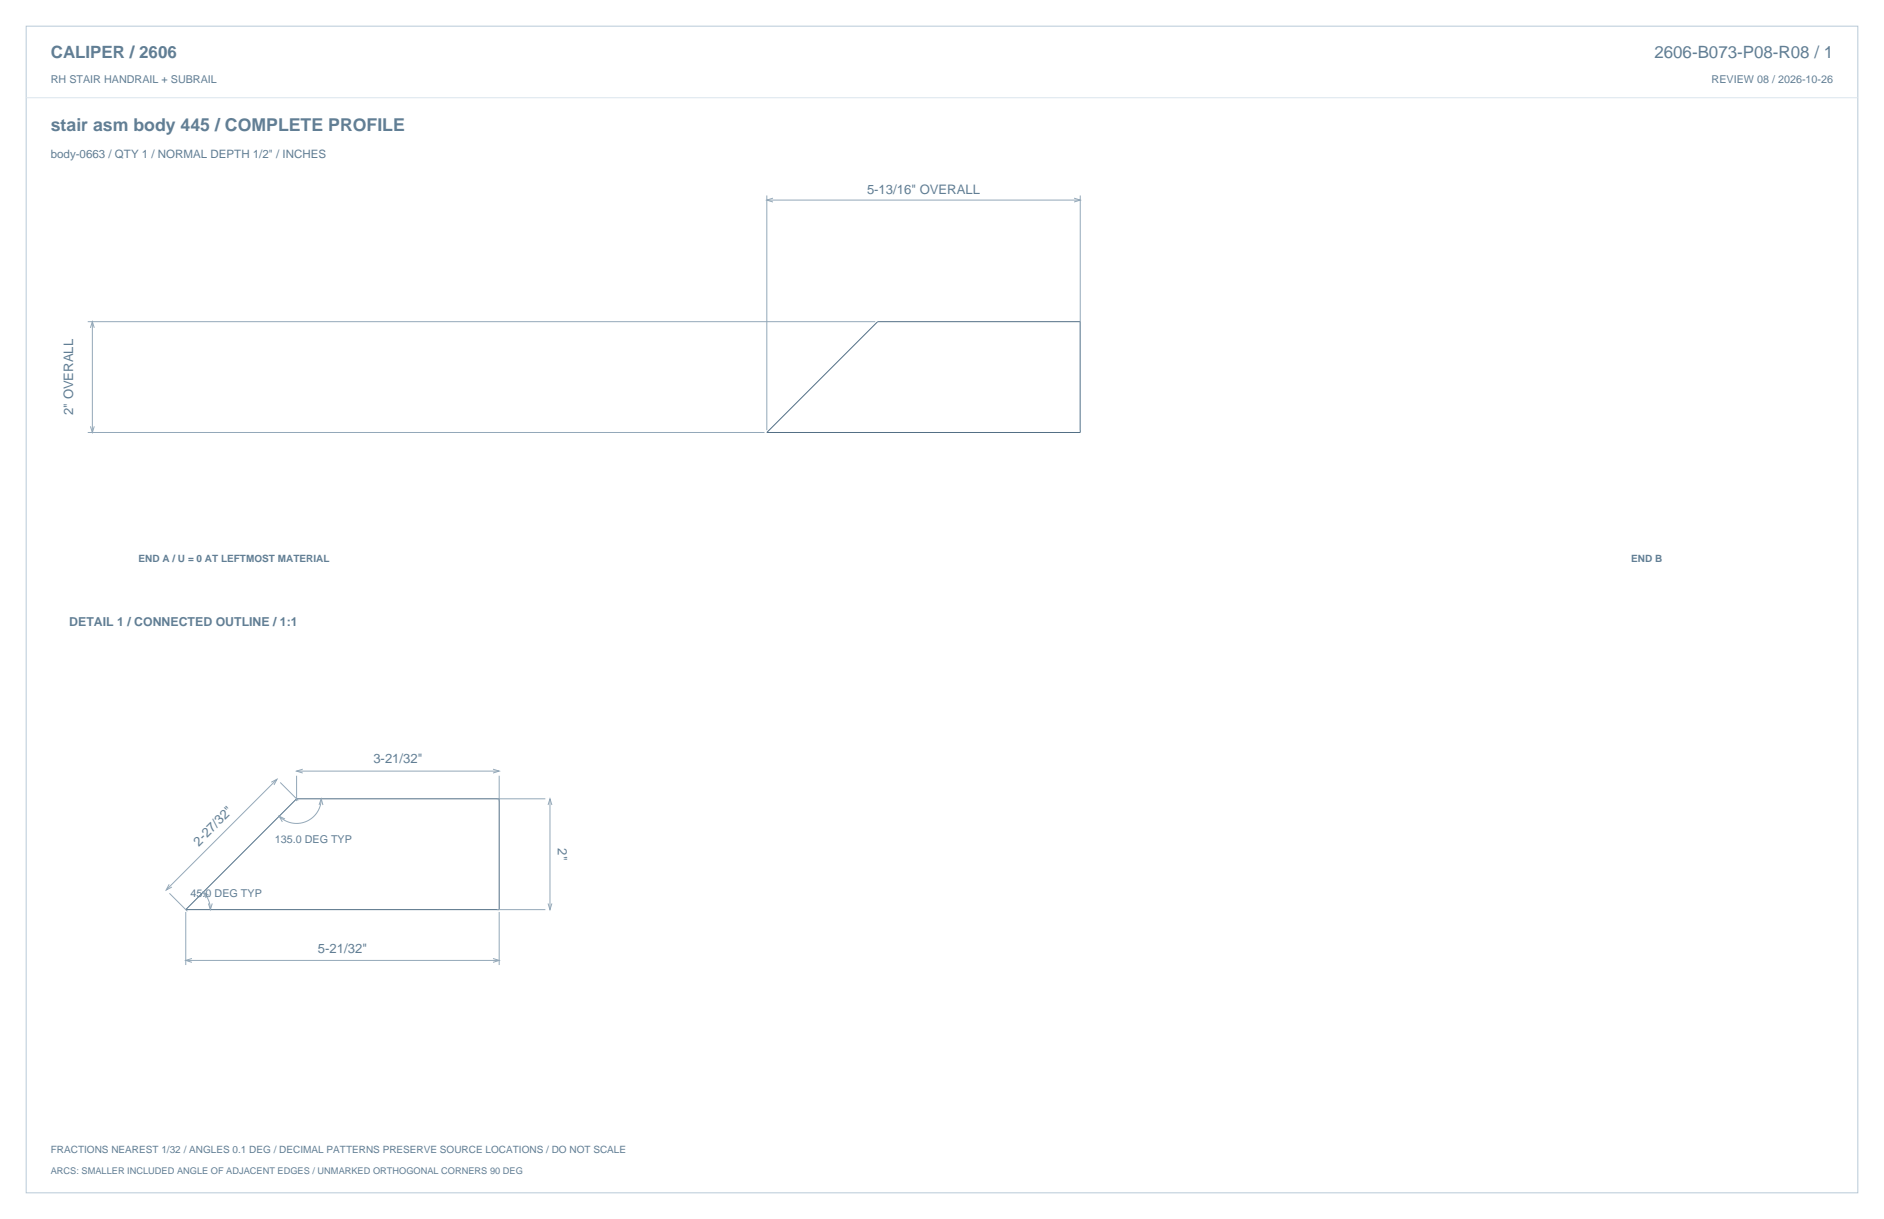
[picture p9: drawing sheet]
<svg xmlns="http://www.w3.org/2000/svg" width="864mm" height="559mm" viewBox="0 0 864 559" stroke-linecap="round" stroke-linejoin="round" font-family="sans-serif">
<defs><g id="words">
<text font-size="8.1" fill="#617e94" x="23" y="60">stair asm body 445 / COMPLETE PROFILE</text>
<g font-size="7.8" fill="#617e94">
<text x="23" y="27">CALIPER / 2606</text>
<text x="758" y="27">2606-B073-P08-R08 / 1</text>
</g>
<g font-size="6" fill="#617e94">
<text x="397" y="89">5-13/16&quot; OVERALL</text>
<text x="34" y="190" transform="rotate(-90 34 190)">2&quot; OVERALL</text>
<text x="171" y="350">3-21/32&quot;</text>
<text x="91" y="388" transform="rotate(-45 91 388)">2-27/32&quot;</text>
<text x="256" y="389" transform="rotate(90 256 389)">2&quot;</text>
<text x="146" y="437">5-21/32&quot;</text>
</g>
<text font-size="5.6" fill="#617e94" x="32" y="287">DETAIL 1 / CONNECTED OUTLINE / 1:1</text>
<text font-size="5.3" fill="#617e94" x="23" y="72">body-0663 / QTY 1 / NORMAL DEPTH 1/2&quot; / INCHES</text>
<g font-size="4.9" fill="#617e94">
<text x="23" y="38">RH STAIR HANDRAIL + SUBRAIL</text>
<text x="785" y="38">REVIEW 08 / 2026-10-26</text>
<text x="126" y="387">135.0 DEG TYP</text>
<text x="87" y="411">45.0 DEG TYP</text>
</g>
<g font-size="4.6" fill="#617e94">
<text x="63" y="258">END A / U = 0 AT LEFTMOST MATERIAL</text>
<text x="748" y="258">END B</text>
<text x="23" y="528">FRACTIONS NEAREST 1/32 / ANGLES 0.1 DEG / DECIMAL PATTERNS PRESERVE SOURCE LOCATIONS / DO NOT SCALE</text>
</g>
<text font-size="4.2" fill="#617e94" x="23" y="538">ARCS: SMALLER INCLUDED ANGLE OF ADJACENT EDGES / UNMARKED ORTHOGONAL CORNERS 90 DEG</text>
</g></defs>
<path d="M12 12h840v535h-840z" fill="none" stroke="#b8cad8" stroke-width=".46"/>
<path d="M12 45h840" fill="none" stroke="#dbe5ed" stroke-width=".46"/>
<path d="M351 198l51-51h93v51zM85 417l51-51h93v51z" fill="none" stroke="#536f85" stroke-width=".46"/>
<g fill="none" stroke="#93a8b9" stroke-width=".46">
<path d="M351 90v107M351 92h144M354 91l-3 1 3 1M492 91l3 1-3 1M495 90v107M40 147h361M41 150l1-3 1 3M42 147v51M40 198h310M41 195l1 3 1-3M124 359l3-2-1 3M127 357l-51 51"/>
<path d="M128 359l9 8M136 356v11M136 353h93M139 353h-3l3 1M226 353h3l-3 1M229 356v11M131 375l-3-1 1 3M146 369l1-3 1 3M147 366a11 11 0 0 1-7 11 11 11 0 0 1-12-3M228 366h22M251 369l1-3 1 3M252 366v51"/>
<path d="M78 405l-2 3 3-1M78 409l8 9M85 418v24M93 409l3 4v4M96 410l-3-1 1 3M97 414l-1 3v-3M228 417h22M229 418v24M251 414l1 3 1-3M88 439l-3 1 3 1M226 439l3 1-3 1M85 440h144"/>
</g>
<use href="#words"/>
</svg>
